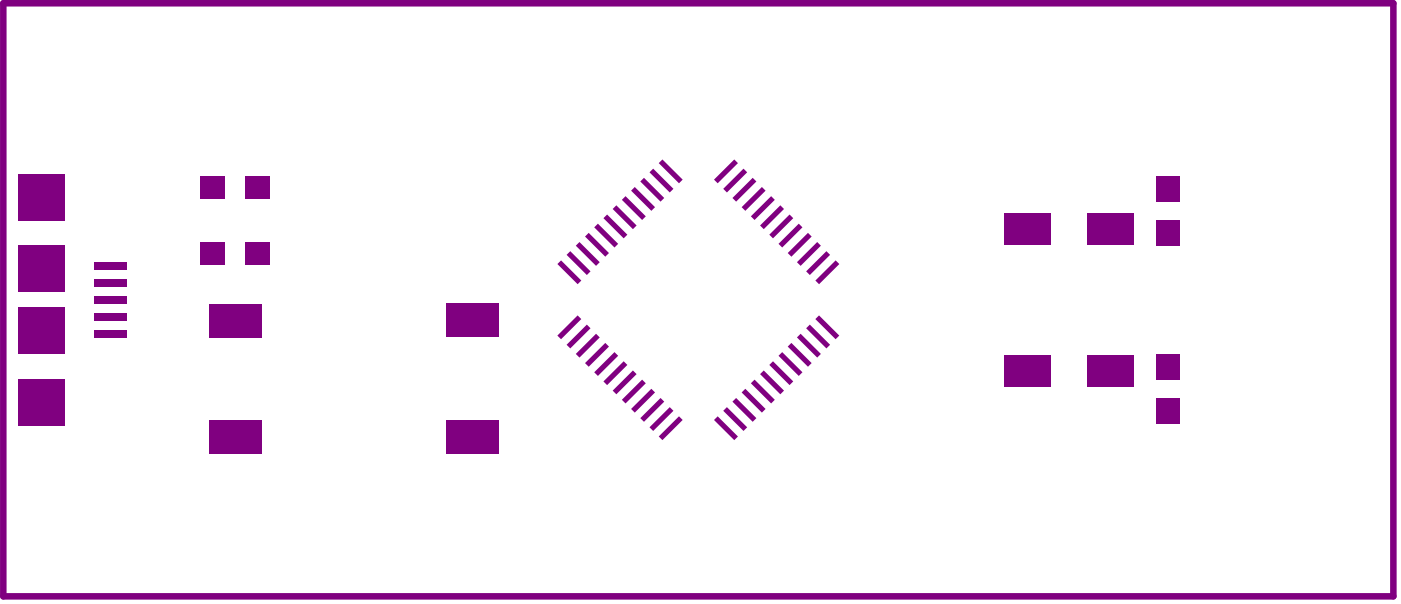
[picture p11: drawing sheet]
<svg xmlns="http://www.w3.org/2000/svg" width="89mm" height="38mm" viewBox="0 0 89 38" stroke-linecap="round" stroke-linejoin="round" font-family="sans-serif">
<path d="M.2 .2h88.6v37.8h-88.6z" fill="none" stroke="#800080" stroke-width=".42"/>
<g fill="#800080">
<path d="M12.7 11.3h1.6v1.4h-1.6z" fill-rule="evenodd"/>
<path d="M15.6 11.3h1.6v1.4h-1.6z" fill-rule="evenodd"/>
<path d="M12.7 15.4h1.6v1.5h-1.6z" fill-rule="evenodd"/>
<path d="M15.6 15.4h1.6v1.5h-1.6z" fill-rule="evenodd"/>
<path d="M73.7 22.5h1.5v1.7h-1.5z" fill-rule="evenodd"/>
<path d="M73.7 25.3h1.5v1.7h-1.5z" fill-rule="evenodd"/>
<path d="M73.7 14h1.5v1.6h-1.5z" fill-rule="evenodd"/>
<path d="M73.7 11.2h1.5v1.6h-1.5z" fill-rule="evenodd"/>
<path d="M13.3 19.3h3.4v2.2h-3.4z" fill-rule="evenodd"/>
<path d="M28.5 19.3h3.3v2.2h-3.3z" fill-rule="evenodd"/>
<path d="M28.5 26.8h3.3v2.1h-3.3z" fill-rule="evenodd"/>
<path d="M13.3 26.8h3.4v2.1h-3.4z" fill-rule="evenodd"/>
<path d="M64 22.6h2.9v2h-2.9z" fill-rule="evenodd"/>
<path d="M64 13.6h2.9v1.9h-2.9z" fill-rule="evenodd"/>
<path d="M69.3 13.6h3v1.9h-3z" fill-rule="evenodd"/>
<path d="M69.3 22.6h3v2h-3z" fill-rule="evenodd"/>
<path d="M51.9 20.3l.3-.2 1.3 1.3-.3 .2z" fill-rule="evenodd"/>
<path d="M51.4 20.9l.2-.2 1.3 1.2-.3 .3z" fill-rule="evenodd"/>
<path d="M50.8 21.5l.2-.3 1.3 1.3-.2 .3z" fill-rule="evenodd"/>
<path d="M50.2 22.1l.2-.3 1.3 1.3-.2 .2z" fill-rule="evenodd"/>
<path d="M49.6 22.7l.2-.3 1.3 1.3-.2 .2z" fill-rule="evenodd"/>
<path d="M49 23.2l.2-.2 1.3 1.3-.2 .2z" fill-rule="evenodd"/>
<path d="M48.4 23.8l.3-.2 1.2 1.3-.2 .2z" fill-rule="evenodd"/>
<path d="M47.8 24.4l.3-.2 1.3 1.3-.3 .2z" fill-rule="evenodd"/>
<path d="M47.2 25l.3-.2 1.3 1.2-.3 .3z" fill-rule="evenodd"/>
<path d="M46.7 25.6l.2-.3 1.3 1.3-.2 .3z" fill-rule="evenodd"/>
<path d="M46.1 26.2l.2-.3 1.3 1.3-.2 .2z" fill-rule="evenodd"/>
<path d="M45.5 26.7l.2-.2 1.3 1.3-.2 .2z" fill-rule="evenodd"/>
<path d="M42 27.8l1.3-1.3 .2 .2-1.3 1.3z" fill-rule="evenodd"/>
<path d="M41.4 27.2l1.3-1.3 .2 .3-1.3 1.2z" fill-rule="evenodd"/>
<path d="M40.8 26.6l1.3-1.3 .2 .3-1.3 1.3z" fill-rule="evenodd"/>
<path d="M40.2 26l1.3-1.2 .2 .2-1.3 1.3z" fill-rule="evenodd"/>
<path d="M39.6 25.5l1.3-1.3 .2 .2-1.2 1.3z" fill-rule="evenodd"/>
<path d="M39 24.9l1.3-1.3 .3 .2-1.3 1.3z" fill-rule="evenodd"/>
<path d="M38.4 24.3l1.3-1.3 .3 .2-1.3 1.3z" fill-rule="evenodd"/>
<path d="M37.9 23.7l1.2-1.3 .3 .3-1.3 1.2z" fill-rule="evenodd"/>
<path d="M37.3 23.1l1.3-1.3 .2 .3-1.3 1.2z" fill-rule="evenodd"/>
<path d="M36.7 22.5l1.3-1.3 .2 .3-1.3 1.3z" fill-rule="evenodd"/>
<path d="M36.1 21.9l1.3-1.2 .2 .2-1.3 1.3z" fill-rule="evenodd"/>
<path d="M35.5 21.4l1.3-1.3 .2 .2-1.3 1.3z" fill-rule="evenodd"/>
<path d="M35.5 16.8l.2-.2 1.3 1.3-.2 .2z" fill-rule="evenodd"/>
<path d="M36.1 16.2l.2-.2 1.3 1.3-.2 .2z" fill-rule="evenodd"/>
<path d="M36.7 15.6l.2-.2 1.3 1.3-.2 .2z" fill-rule="evenodd"/>
<path d="M37.3 15.1l.2-.3 1.3 1.3-.2 .2z" fill-rule="evenodd"/>
<path d="M37.9 14.5l.2-.3 1.3 1.3-.3 .3z" fill-rule="evenodd"/>
<path d="M38.4 13.9l.3-.2 1.3 1.2-.3 .3z" fill-rule="evenodd"/>
<path d="M39 13.3l.3-.2 1.3 1.3-.3 .2z" fill-rule="evenodd"/>
<path d="M39.6 12.7l.3-.2 1.2 1.3-.2 .2z" fill-rule="evenodd"/>
<path d="M40.2 12.1l.2-.2 1.3 1.3-.2 .2z" fill-rule="evenodd"/>
<path d="M40.8 11.6l.2-.3 1.3 1.3-.2 .2z" fill-rule="evenodd"/>
<path d="M41.4 11l.2-.3 1.3 1.3-.2 .3z" fill-rule="evenodd"/>
<path d="M42 10.4l.2-.2 1.3 1.2-.2 .3z" fill-rule="evenodd"/>
<path d="M45.5 11.4l1.3-1.2 .2 .2-1.3 1.3z" fill-rule="evenodd"/>
<path d="M46.1 12l1.3-1.3 .2 .3-1.3 1.3z" fill-rule="evenodd"/>
<path d="M46.7 12.6l1.3-1.3 .2 .3-1.3 1.2z" fill-rule="evenodd"/>
<path d="M47.2 13.2l1.3-1.3 .3 .2-1.3 1.3z" fill-rule="evenodd"/>
<path d="M47.8 13.8l1.3-1.3 .3 .2-1.3 1.3z" fill-rule="evenodd"/>
<path d="M48.4 14.4l1.3-1.3 .2 .2-1.2 1.3z" fill-rule="evenodd"/>
<path d="M49 14.9l1.3-1.2 .2 .2-1.3 1.3z" fill-rule="evenodd"/>
<path d="M49.6 15.5l1.3-1.3 .2 .3-1.3 1.3z" fill-rule="evenodd"/>
<path d="M50.2 16.1l1.3-1.3 .2 .3-1.3 1.2z" fill-rule="evenodd"/>
<path d="M50.8 16.7l1.3-1.3 .2 .2-1.3 1.3z" fill-rule="evenodd"/>
<path d="M51.4 17.3l1.2-1.3 .3 .2-1.3 1.3z" fill-rule="evenodd"/>
<path d="M51.9 17.9l1.3-1.3 .3 .2-1.3 1.3z" fill-rule="evenodd"/>
<path d="M1.1 11.1h3v2.9h-3z" fill-rule="evenodd"/>
<path d="M1.1 24.1h3v3h-3z" fill-rule="evenodd"/>
<path d="M1.1 15.6h3v3h-3z" fill-rule="evenodd"/>
<path d="M1.1 19.6h3v3h-3z" fill-rule="evenodd"/>
<path d="M6 16.7h2.1v.5h-2.1z" fill-rule="evenodd"/>
<path d="M6 17.8h2.1v.5h-2.1z" fill-rule="evenodd"/>
<path d="M6 18.8h2.1v.5h-2.1z" fill-rule="evenodd"/>
<path d="M6 19.9h2.1v.5h-2.1z" fill-rule="evenodd"/>
<path d="M6 21h2.1v.5h-2.1z" fill-rule="evenodd"/>
</g>
</svg>
